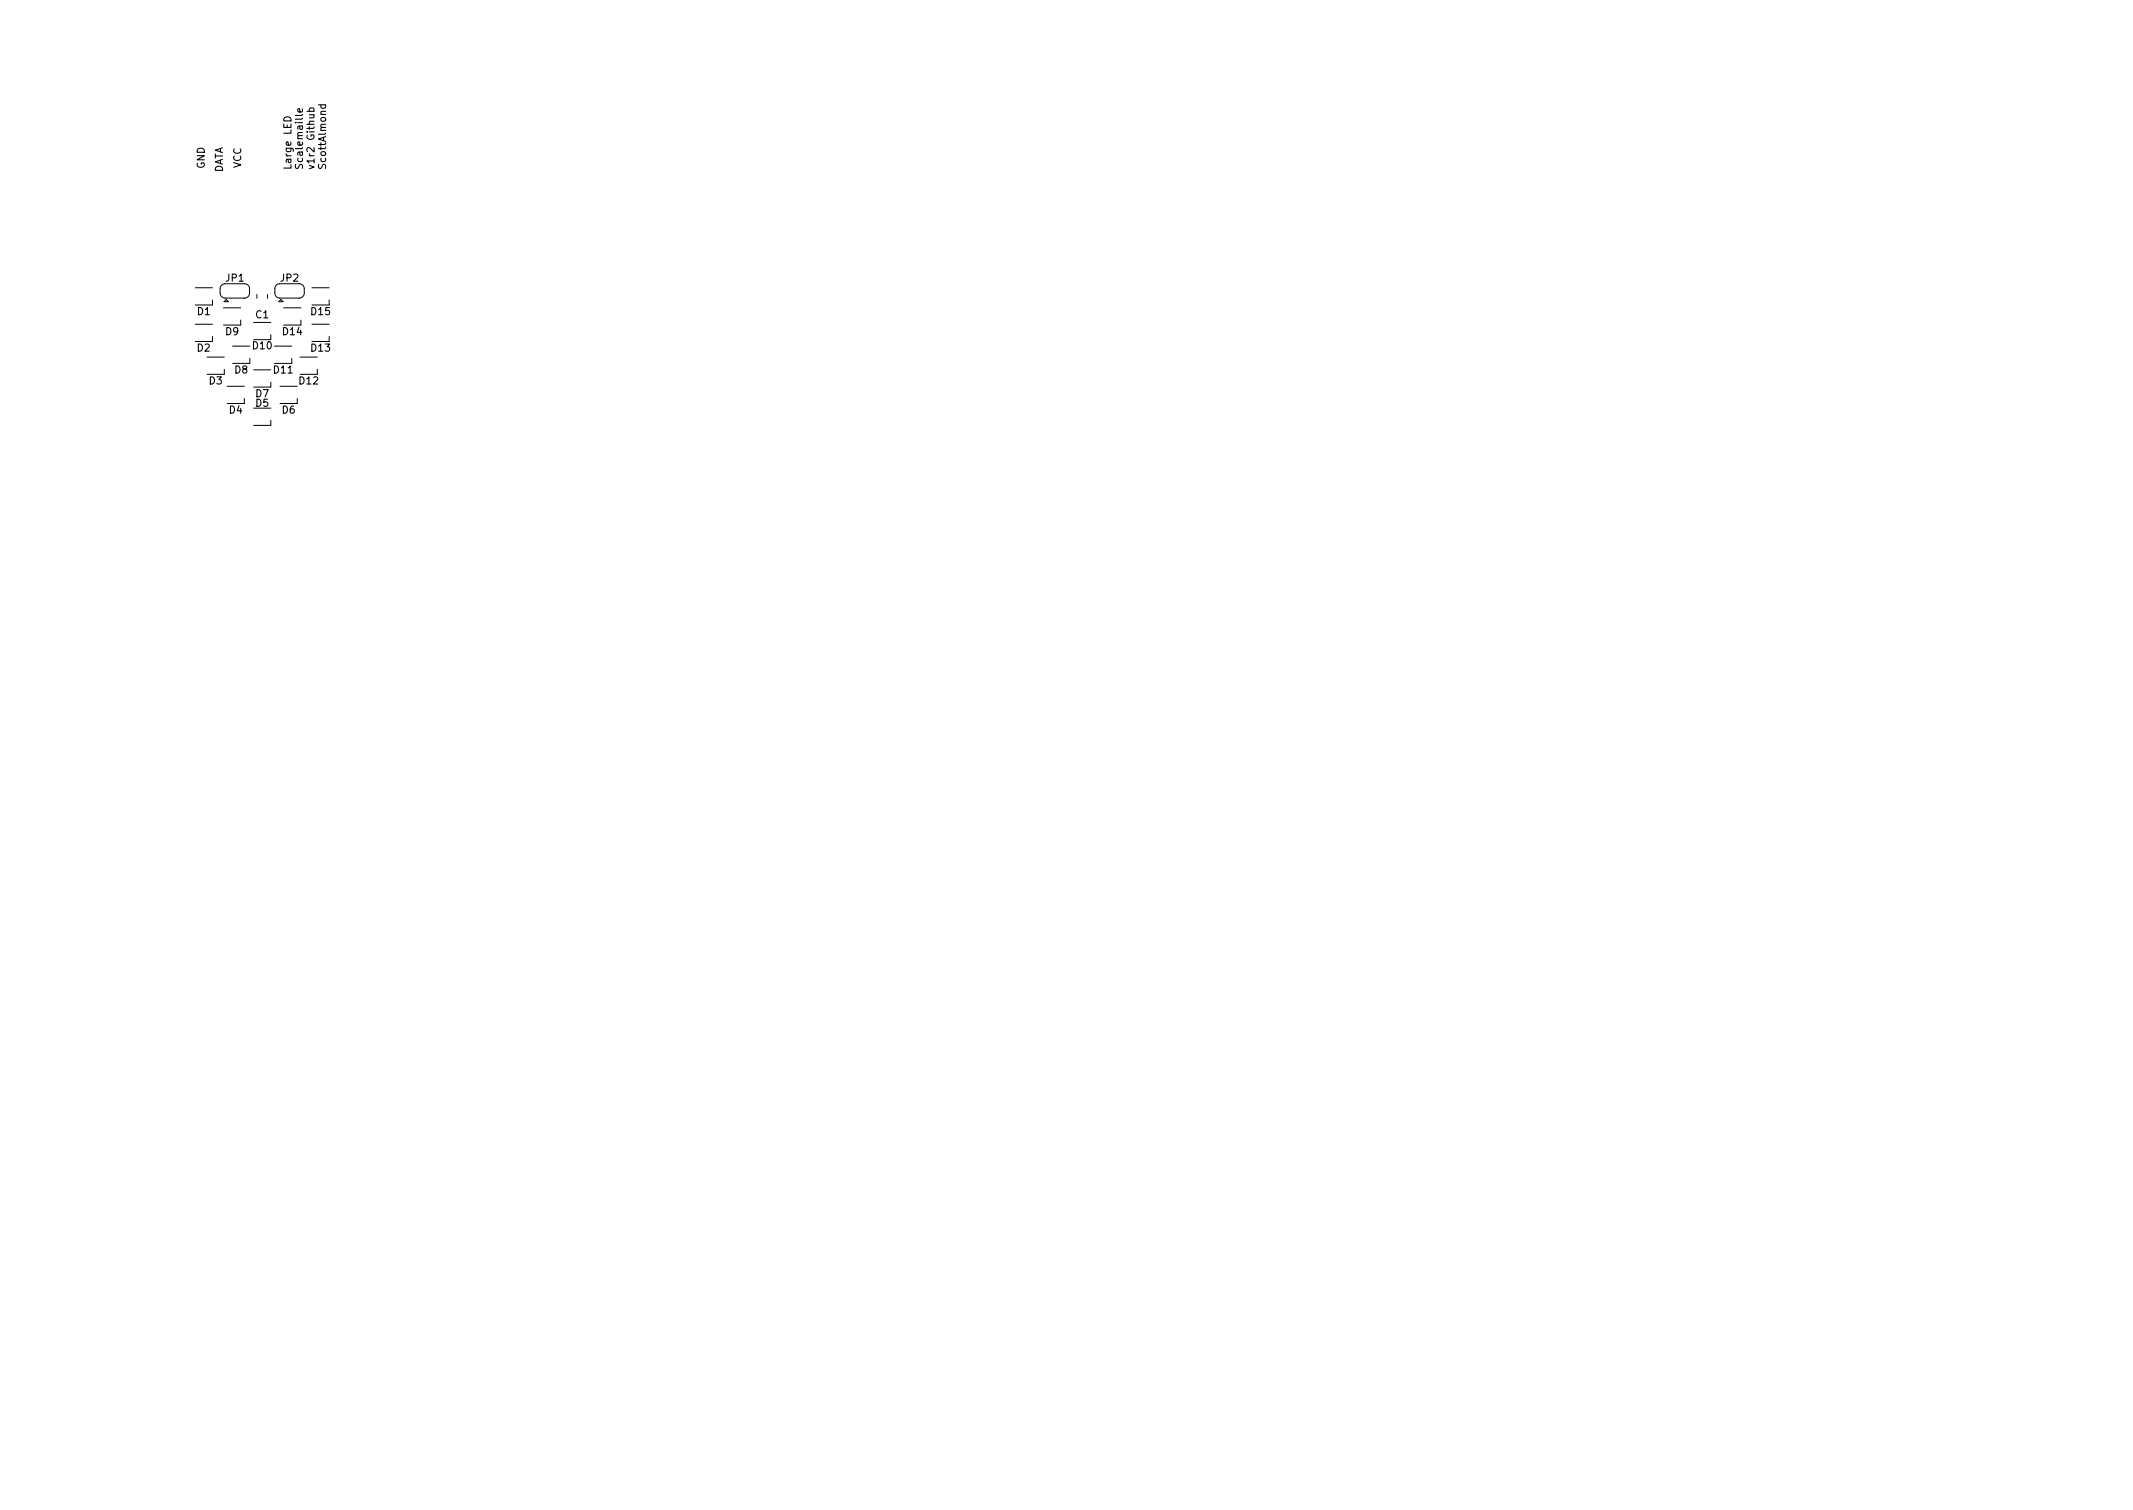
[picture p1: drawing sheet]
<svg xmlns="http://www.w3.org/2000/svg" width="297mm" height="210mm" viewBox="0 0 297 210" stroke-linecap="round" stroke-linejoin="round" font-family="sans-serif">
<defs><g id="words">
<g font-size="1.4">
<text x="28.5" y="23.5" transform="rotate(-90 28.5 23.5)">GND</text>
<text x="33.6" y="23.4" transform="rotate(-90 33.6 23.4)">VCC</text>
<text x="40.6" y="23.7" transform="rotate(-90 40.6 23.7)">Large LED</text>
<text x="42.2" y="23.7" transform="rotate(-90 42.2 23.7)">Scalemaille</text>
<text x="43.8" y="23.7" transform="rotate(-90 43.8 23.7)">v1r2 Github</text>
<text x="45.4" y="23.7" transform="rotate(-90 45.4 23.7)">ScottAlmond</text>
<text x="31" y="24.2" transform="rotate(-90 31 24.2)">DATA</text>
<text x="31.5" y="39.2">JP1</text>
<text x="39.1" y="39.2">JP2</text>
<text x="27.5" y="43.9">D1</text>
<text x="31.4" y="46.7">D9</text>
<text x="35.6" y="44.3">C1</text>
<text x="39.4" y="46.7">D14</text>
<text x="43.4" y="43.9">D15</text>
<text x="27.5" y="48.9">D2</text>
<text x="29.1" y="53.5">D3</text>
<text x="32.7" y="52">D8</text>
<text x="35.2" y="48.6">D10</text>
<text x="38.2" y="52">D11</text>
<text x="41.7" y="53.5">D12</text>
<text x="43.4" y="48.9">D13</text>
<text x="31.9" y="57.6">D4</text>
<text x="35.6" y="55.3">D7</text>
<text x="35.6" y="56.6">D5</text>
<text x="39.3" y="57.6">D6</text>
</g>
</g></defs>
<path d="M39.7 16.4a.52 .52 0 0 1 .6-.1 .52 .52 0 0 1 .2 .5h-1zM42.1 15.2v.3l-.1 .1h-.5v-.4l.2-.1 .1 .5M42.7 15.5h1M43.1 15.5v-.3l.2-.2 .4 .1v.4M44.3 14.6h1M44.7 14.6v.3l.2 .2 .4-.1v-.4" fill="none" stroke="#000" stroke-width=".15"/>
<g fill="none" stroke="#000" stroke-width=".14">
<path d="M31.3 39.5h2.8M31.4 39.5a.7 .7 0 0 0-.7 .7v.6a.7 .7 0 0 0 .7 .7M34.1 39.5a.7 .7 0 0 1 .7 .7v.6a.7 .7 0 0 1-.7 .7M38.9 39.5h2.8M39 39.5a.7 .7 0 0 0-.7 .7v.6a.7 .7 0 0 0 .7 .7M41.7 39.5a.7 .7 0 0 1 .7 .7v.6a.7 .7 0 0 1-.7 .7M27.2 45.1h2.4M27.2 40.1h2.4M28.8 49.7h2.4M29.6 46.8v.7h-2.4M29.6 41.8v.7h-2.4M31.1 42.9h2.4"/>
<path d="M31.2 51.4v.7h-2.4M31.3 41.5h2.8M31.5 41.7l.3 .3h-.6zM31.6 53.8h2.4M32.4 48.2h2.4M33.5 44.6v.7h-2.4M34 55.5v.7h-2.4M34.8 49.9v.7h-2.4M35.3 51.5h2.4M35.3 56.8h2.4M35.3 44.9h2.4M35.8 41v.5"/>
<path d="M37.2 41v.5M37.7 53.2v.7h-2.4M37.7 46.6v.7h-2.4M37.7 58.5v.7h-2.4M38.2 48.2h2.4M38.9 41.5h2.8M39 53.8h2.4M39.1 41.7l.3 .3h-.6zM39.5 42.9h2.4M40.6 49.9v.7h-2.4M41.4 55.5v.7h-2.4M41.8 49.7h2.4"/>
<path d="M41.9 44.6v.7h-2.4M43.4 45.1h2.4M43.4 40.1h2.4M44.2 51.4v.7h-2.4M45.8 46.8v.7h-2.4M45.8 41.8v.7h-2.4"/>
</g>
<use href="#words"/>
</svg>
